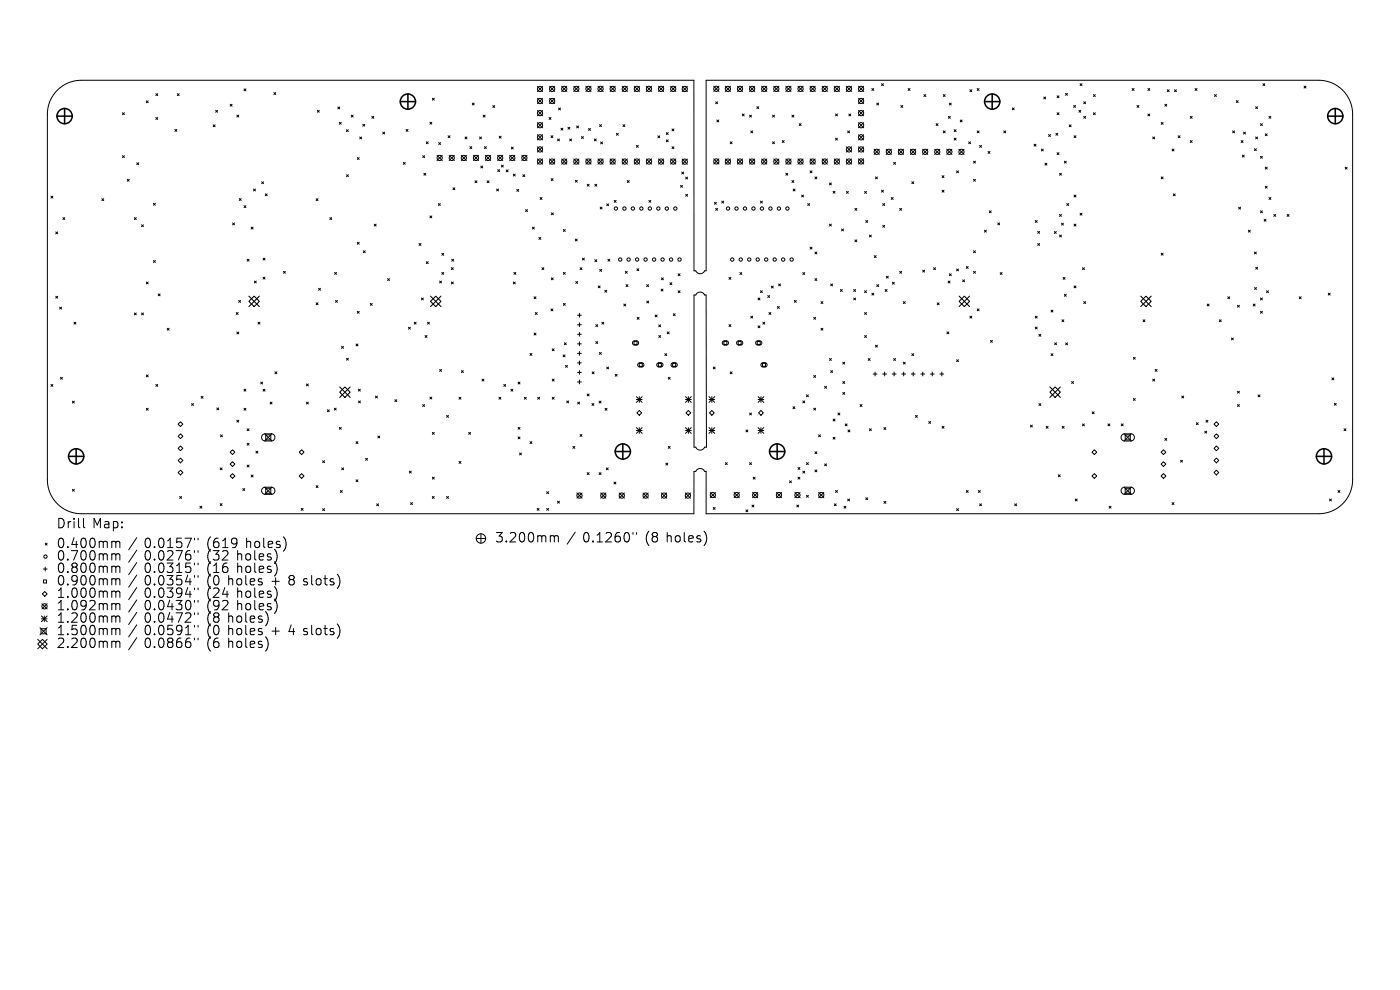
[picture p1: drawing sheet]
<svg xmlns="http://www.w3.org/2000/svg" width="297mm" height="210mm" viewBox="0 0 297 210" stroke-linecap="round" stroke-linejoin="round" font-family="sans-serif">
<defs><g id="words">
<g font-size="2.8">
<text x="12" y="112.5">Drill</text>
<text x="19.6" y="112.5">Map:</text>
<text x="12" y="116.7">0.400mm</text>
<text x="12" y="119.3">0.700mm</text>
<text x="30.6" y="116.7">0.0157&quot;</text>
<text x="30.6" y="119.3">0.0276&quot;</text>
<text x="43.9" y="116.7">(619</text>
<text x="43.9" y="119.3">(32</text>
<text x="50.3" y="119.3">holes)</text>
<text x="52.2" y="116.7">holes)</text>
<text x="105" y="115.5">3.200mm</text>
<text x="123.6" y="115.5">0.1260&quot;</text>
<text x="136.9" y="115.5">(8</text>
<text x="141.5" y="115.5">holes)</text>
<text x="12" y="122">0.800mm</text>
<text x="12" y="124.6">0.900mm</text>
<text x="30.6" y="122">0.0315&quot;</text>
<text x="30.6" y="124.6">0.0354&quot;</text>
<text x="43.9" y="122">(16</text>
<text x="43.9" y="124.6">(0</text>
<text x="48.4" y="124.6">holes</text>
<text x="50.3" y="122">holes)</text>
<text x="57.7" y="124.6">+</text>
<text x="61.5" y="124.6">8 slots)</text>
<text x="12" y="127.2">1.000mm</text>
<text x="12" y="129.9">1.092mm</text>
<text x="30.6" y="127.2">0.0394&quot;</text>
<text x="30.6" y="129.9">0.0430&quot;</text>
<text x="43.9" y="127.2">(24</text>
<text x="43.9" y="129.9">(92</text>
<text x="50.3" y="127.2">holes)</text>
<text x="50.3" y="129.9">holes)</text>
<text x="12" y="132.5">1.200mm</text>
<text x="12" y="135.2">1.500mm</text>
<text x="12" y="137.9">2.200mm</text>
<text x="30.6" y="132.5">0.0472&quot;</text>
<text x="30.6" y="135.2">0.0591&quot;</text>
<text x="30.6" y="137.9">0.0866&quot;</text>
<text x="43.9" y="132.5">(8</text>
<text x="43.9" y="135.2">(0</text>
<text x="43.9" y="137.9">(6</text>
<text x="48.4" y="132.5">holes)</text>
<text x="48.4" y="135.2">holes</text>
<text x="48.4" y="137.9">holes)</text>
<text x="57.7" y="135.2">+</text>
<text x="61.5" y="135.2">4 slots)</text>
</g>
</g></defs>
<g fill="none" stroke="#000" stroke-width=".21">
<path d="M12 19.3a7.2 7.2 0 0 1 5.2-2.3h130v40.4h.4a1.01 1.01 0 0 0 .9 .7 1.01 1.01 0 0 0 1-.7h.3v-40.4h130a7.2 7.2 0 0 1 7.2 7.2v77.6a7.2 7.2 0 0 1-7.2 7.2h-130v-9h-.3a1.01 1.01 0 0 0-1-.6 1.01 1.01 0 0 0-.9 .6h-.4v9h-130a7.2 7.2 0 0 1-7.1-7.2v-77.6a7.2 7.2 0 0 1 1.9-4.9zM33.1 19.9l.4 .4M33.5 19.9l-.4 .4M37.6 19.9l.4 .4M38 19.9l-.4 .4M51.8 18.9l.4 .4M52.2 18.9l-.4 .4M58.1 19.6l.4 .4M58.5 19.6l-.4 .4M114 18.3l1.1 1.1M115.1 18.3l-1.1 1.1M116.6 18.3l1.1 1.1"/>
<path d="M117.7 18.3l-1.1 1.1M119.1 18.3l1.2 1.1M120.3 18.3l-1.2 1.1M121.7 18.3l1.1 1.1M122.8 18.3l-1.1 1.1M124.3 18.3l1.1 1.1M125.4 18.3l-1.1 1.1M126.9 18.3l1.1 1.1M128 18.3l-1.1 1.1M129.4 18.3l1.1 1.1M130.5 18.3l-1.1 1.1M132 18.3l1.1 1.1"/>
<path d="M133.1 18.3l-1.1 1.1M134.6 18.3l1.1 1.1M135.7 18.3l-1.1 1.1M137.1 18.3l1.1 1.1M138.2 18.3l-1.1 1.1M139.7 18.3l1.1 1.1M140.8 18.3l-1.1 1.1M142.3 18.3l1.1 1.1M143.4 18.3l-1.1 1.1M144.7 18.3l1.1 1.1M145.8 18.3l-1.1 1.1M151.4 18.3l1.1 1.1"/>
<path d="M152.5 18.3l-1.1 1.1M153.9 18.3l1.1 1.1M155 18.3l-1.1 1.1M156.4 18.3l1.1 1.1M157.5 18.3l-1.1 1.1M159 18.3l1.1 1.1M160.1 18.3l-1.1 1.1M161.6 18.3l1.1 1.1M162.7 18.3l-1.1 1.1M164.1 18.3l1.1 1.1M165.2 18.3l-1.1 1.1M166.7 18.3l1.1 1.1"/>
<path d="M167.8 18.3l-1.1 1.1M169.3 18.3l1.1 1.1M170.4 18.3l-1.1 1.1M171.8 18.3l1.2 1.1M173 18.3l-1.2 1.1M174.4 18.3l1.1 1.1M175.5 18.3l-1.1 1.1M177 18.3l1.1 1.1M178.1 18.3l-1.1 1.1M179.6 18.3l1.1 1.1M180.7 18.3l-1.1 1.1M182.1 18.3l1.1 1.1"/>
<path d="M183.2 18.3l-1.1 1.1M185 18.8l.4 .4M185.4 18.8l-.4 .4M187 17.8l.4 .4M187.4 17.8l-.4 .4M192.7 18.8l.4 .4M193.1 18.8l-.4 .4M205.8 19l.4 .4M206.2 19l-.4 .4M207.3 18.8l.4 .4M207.7 18.8l-.4 .4M226.1 19.8l.4 .4"/>
<path d="M226.5 19.8l-.4 .4M229.1 17.8l.4 .4M229.5 17.8l-.4 .4M240.2 18.8l.4 .4M240.6 18.8l-.4 .4M243.5 18.8l.4 .4M243.9 18.8l-.4 .4M247.6 19l.4 .4M248 19l-.4 .4M249.2 19l.4 .4M249.6 19l-.4 .4M253.5 18.8l.4 .4"/>
<path d="M253.9 18.8l-.4 .4M267.9 17.8l.4 .4M268.3 17.8l-.4 .4M276.7 18.3l.4 .4M277.1 18.3l-.4 .4M26 23.9l.4 .4M26 33l.4 .4M26.4 23.9l-.4 .4M26.4 33l-.4 .4M27 38l.4 .4M27.4 38l-.4 .4M29 34.5l.4 .4"/>
<path d="M29.4 34.5l-.4 .4M31 21.4l.4 .4M31.4 21.4l-.4 .4M33.1 24.9l.4 .4M33.5 24.9l-.4 .4M37.1 27.5l.4 .4M37.5 27.5l-.4 .4M45.2 26.5l.4 .4M45.6 26.5l-.4 .4M45.7 23.4l.5 .4M46.2 23.4l-.5 .4M48.8 22.1l.4 .4"/>
<path d="M49.2 22.1l-.4 .4M50.2 24.4l.5 .4M50.7 24.4l-.5 .4M55.5 38.6l.4 .4M55.9 38.6l-.4 .4M67.3 23.4l.4 .4M67.7 23.4l-.4 .4M71.7 22.7l.4 .4M72 25.9l.4 .4M72.1 22.7l-.4 .4M72.4 25.9l-.4 .4M73.5 27.5l.4 .4"/>
<path d="M73.5 37.1l.4 .4M73.9 27.5l-.4 .4M73.9 37.1l-.4 .4M74.5 24.4l.4 .4M74.9 24.4l-.4 .4M75.8 33.4l.4 .4M76.2 33.4l-.4 .4M76.3 29.1l.4 .4M76.7 29.1l-.4 .4M77 26.4l.4 .4M77.4 26.4l-.4 .4M78.9 24.7l.4 .4"/>
<path d="M79.3 24.7l-.4 .4M81.2 28l.4 .4M81.6 28l-.4 .4M85.6 34.4l.4 .5M86 34.4l-.4 .5M86.1 27.5l.5 .4M86.6 27.5l-.5 .4M89.7 33l.4 .4M89.9 36.8l.4 .4M90.1 33l-.4 .4M90.3 36.8l-.4 .4M90.4 30.1l.4 .4"/>
<path d="M90.8 30.1l-.4 .4M91.2 25.9l.4 .4M91.6 25.9l-.4 .4M91.7 20.8l.4 .4M92.1 20.8l-.4 .4M92.7 32.9l1.1 1.2M93.1 30.2l.4 .5M93.5 30.2l-.4 .5M93.8 32.9l-1.1 1.2M95.1 28.8l.4 .4M95.3 32.9l1.1 1.2M95.5 28.8l-.4 .4"/>
<path d="M96.1 39.8l.4 .4M96.4 32.9l-1.1 1.2M96.5 39.8l-.4 .4M97.9 32.9l1.1 1.2M98.7 29.1l.4 .4M99 32.9l-1.1 1.2M99.1 29.1l-.4 .4M99.7 31.1l.4 .4M100.1 31.1l-.4 .4M100.2 21.9l.4 .4M100.4 32.9l1.1 1.2M100.6 21.9l-.4 .4"/>
<path d="M100.8 38.4l.4 .4M101.2 38.4l-.4 .4M101.5 32.9l-1.1 1.2M101.7 29.1l.4 .4M102 35.2l.4 .4M102.1 29.1l-.4 .4M102.4 35.2l-.4 .4M102.5 24.4l.4 .4M102.8 31.1l.4 .4M102.9 24.4l-.4 .4M103 32.9l1.1 1.2M103.2 31.1l-.4 .4"/>
<path d="M103.3 38.4l.4 .4M103.7 38.4l-.4 .4M104.1 32.9l-1.1 1.2M104.6 22.4l.4 .4M105 22.4l-.4 .4M105.6 32.9l1.1 1.2M105.6 36l.4 .4M105.9 28.9l.4 .4M106 36l-.4 .4M106.3 28.9l-.4 .4M106.4 35l.4 .4M106.7 32.9l-1.1 1.2"/>
<path d="M106.8 35l-.4 .4M107.4 36.1l.4 .4M107.8 36.1l-.4 .4M108.1 32.9l1.1 1.2M108.5 31.2l.4 .4M108.9 31.2l-.4 .4M108.9 36.9l.4 .4M109.2 32.9l-1.1 1.2M109.3 36.9l-.4 .4M110.7 32.9l1.1 1.2M110.9 37.1l.4 .4M111.3 37.1l-.4 .4"/>
<path d="M111.8 32.9l-1.1 1.2M114 28.6l1.1 1.1M114 20.9l1.1 1.1M114 23.4l1.1 1.1M114 26l1.1 1.1M114 31.1l1.1 1.2M114 33.7l1.1 1.1M115.1 31.1l-1.1 1.2M115.1 20.9l-1.1 1.1M115.1 23.4l-1.1 1.1M115.1 26l-1.1 1.1M115.1 28.6l-1.1 1.1"/>
<path d="M115.1 33.7l-1.1 1.1M116.5 24.9l.4 .4M116.6 20.9l1.1 1.1M116.6 33.7l1.1 1.1M116.9 24.9l-.4 .4M116.9 28.8l.4 .4M116.9 37.9l.4 .4M117.3 28.8l-.4 .4M117.3 37.9l-.4 .4M117.7 20.9l-1.1 1.1M117.7 33.7l-1.1 1.1M118.3 29.5l.4 .4"/>
<path d="M118.5 22.9l.4 .4M118.7 29.5l-.4 .4M118.9 22.9l-.4 .4M119 27.2l.4 .4M119.1 33.7l1.2 1.1M119.4 27.2l-.4 .4M120.3 33.7l-1.2 1.1M120.5 27l.4 .4M120.8 29.5l.5 .4M120.9 27l-.4 .4M121.3 29.5l-.5 .4M121.7 33.7l1.1 1.1"/>
<path d="M122.1 38.2l.4 .4M122.3 26.7l.4 .4M122.5 38.2l-.4 .4M122.7 26.7l-.4 .4M122.8 33.7l-1.1 1.1M123.4 29l.4 .4M123.8 29l-.4 .4M124.3 33.7l1.1 1.1M124.6 39.1l.4 .4M124.9 27.3l.4 .4M125 39.1l-.4 .4M125.3 27.3l-.4 .4"/>
<path d="M125.4 33.7l-1.1 1.1M126.1 29.5l.4 .4M126.2 39.1l.4 .4M126.5 29.5l-.4 .4M126.6 39.1l-.4 .4M126.9 33.7l1.1 1.1M127.2 26.4l.4 .5M127.4 30.1l.4 .4M127.6 26.4l-.4 .5M127.8 30.1l-.4 .4M128 33.7l-1.1 1.1M129.4 33.7l1.1 1.1"/>
<path d="M130.5 33.7l-1.1 1.1M130.8 28.3l.4 .4M131.2 28.3l-.4 .4M132 33.7l1.1 1.1M132.2 26.4l.4 .5M132.6 26.4l-.4 .5M133.1 38.3l.4 .4M133.1 33.7l-1.1 1.1M133.5 38.3l-.4 .4M134.6 33.7l1.1 1.1M135 30.8l.4 .4M135.4 30.8l-.4 .4"/>
<path d="M135.7 33.7l-1.1 1.1M137.1 33.7l1.1 1.1M138.2 33.7l-1.1 1.1M139.6 28.8l.4 .4M139.7 33.7l1.1 1.1M140 28.8l-.4 .4M140.8 33.7l-1.1 1.1M141.4 28.1l.4 .4M141.4 29.7l.4 .4M141.8 28.1l-.4 .4M141.8 29.7l-.4 .4M142.3 33.7l1.1 1.1"/>
<path d="M142.6 27.4l.4 .4M142.6 31.1l.4 .4M143 27.4l-.4 .4M143 31.1l-.4 .4M143.4 33.7l-1.1 1.1M144.4 39.3l.4 .4M144.6 36.5l.4 .4M144.7 33.7l1.1 1.1M144.8 39.3l-.4 .4M145 36.5l-.4 .4M145.5 37.6l.4 .4M145.8 33.7l-1.1 1.1"/>
<path d="M145.9 37.6l-.4 .4M151.4 33.7l1.1 1.1M151.8 21.6l.4 .4M152.1 25.5l.4 .4M152.2 21.6l-.4 .4M152.5 25.5l-.4 .4M152.5 33.7l-1.1 1.1M153.9 33.7l1.1 1.1M154.9 30.1l.4 .4M155 33.7l-1.1 1.1M155.3 30.1l-.4 .4M156.4 33.7l1.1 1.1"/>
<path d="M157.5 24.2l.4 .4M157.5 33.7l-1.1 1.1M157.9 24.2l-.4 .4M159 33.7l1.1 1.1M159 24.4l.4 .4M159.3 27.8l.4 .4M159.4 24.4l-.4 .4M159.7 27.8l-.4 .4M160.1 33.7l-1.1 1.1M160.6 22.6l.4 .4M161 22.6l-.4 .4M161.6 33.7l1.1 1.1"/>
<path d="M162.7 33.7l-1.1 1.1M163.9 24.4l.4 .4M163.9 30.1l.4 .4M164.1 33.7l1.1 1.1M164.3 24.4l-.4 .4M164.3 30.1l-.4 .4M165.2 33.7l-1.1 1.1M166 29.8l.4 .4M166.4 29.8l-.4 .4M166.7 33.7l1.1 1.1M166.7 36.8l.4 .4M167.1 36.8l-.4 .4"/>
<path d="M167.8 33.7l-1.1 1.1M168 24.4l.4 .4M168 38.3l.4 .4M168.4 38.3l-.4 .4M168.4 24.4l-.4 .4M169.3 33.7l1.1 1.1M169.5 26.2l.5 .4M170 26.2l-.5 .4M170.4 33.7l-1.1 1.1M171.8 33.7l1.2 1.1M171.9 36.2l.4 .5M172.3 36.2l-.4 .5"/>
<path d="M172.9 37.5l.4 .4M173 33.7l-1.2 1.1M173.3 37.5l-.4 .4M174.4 33.7l1.1 1.1M175.5 33.7l-1.1 1.1M176 38.8l.4 .4M176.4 38.8l-.4 .4M177 33.7l1.1 1.1M177.3 24.2l.4 .4M177.3 29.3l.4 .4M177.7 24.2l-.4 .4M177.7 29.3l-.4 .4"/>
<path d="M178.1 33.7l-1.1 1.1M179.6 33.7l1.1 1.1M179.6 31.1l1.1 1.2M179.8 27.8l.4 .4M180.1 24.2l.4 .4M180.2 27.8l-.4 .4M180.5 24.2l-.4 .4M180.7 31.1l-1.1 1.2M180.7 33.7l-1.1 1.1M182.1 33.7l1.1 1.1M182.1 31.1l1.1 1.2M182.1 23.4l1.1 1.1"/>
<path d="M182.1 20.9l1.1 1.1M182.1 26l1.1 1.1M182.1 28.6l1.1 1.1M183.2 23.4l-1.1 1.1M183.2 20.9l-1.1 1.1M183.2 26l-1.1 1.1M183.2 28.6l-1.1 1.1M183.2 31.1l-1.1 1.2M183.2 33.7l-1.1 1.1M185.4 31.7l1.1 1.1M185.7 37.5l.4 .4M186 21.9l.4 .4"/>
<path d="M186.1 37.5l-.4 .4M186.4 21.9l-.4 .4M186.5 31.7l-1.1 1.1M188 31.7l1.1 1.1M189.1 31.7l-1.1 1.1M189.6 34.4l.4 .5M190 34.4l-.4 .5M190.6 31.7l1.1 1.1M191.1 22.4l.4 .4M191.5 22.4l-.4 .4M191.7 31.7l-1.1 1.1M193.1 31.7l1.1 1.1"/>
<path d="M193.4 38.6l.4 .4M193.8 38.6l-.4 .4M194.2 31.7l-1.1 1.1M195.7 31.7l1.1 1.1M196 20.1l.4 .4M196.4 20.1l-.4 .4M196.8 31.7l-1.1 1.1M198.3 31.7l1.1 1.1M198.6 26.2l.4 .4M199 26.2l-.4 .4M199.4 31.7l-1.1 1.1M199.9 37.3l.4 .4"/>
<path d="M200.1 20.1l.4 .4M200.1 27.8l.4 .4M200.3 37.3l-.4 .4M200.5 27.8l-.4 .4M200.5 20.1l-.4 .4M200.9 31.7l1.1 1.1M201.2 24.7l.4 .4M201.4 21.9l.4 .4M201.6 24.7l-.4 .4M201.8 21.9l-.4 .4M202 31.7l-1.1 1.1M202.4 27.5l.4 .4"/>
<path d="M202.4 29.3l.4 .4M202.8 27.5l-.4 .4M202.8 29.3l-.4 .4M202.9 36.2l.4 .5M203.3 36.2l-.4 .5M203.4 31.7l1.1 1.1M203.7 25.5l.4 .4M204.1 25.5l-.4 .4M204.5 31.7l-1.1 1.1M205.5 30.1l.4 .4M205.9 30.1l-.4 .4M206.5 34.2l.4 .4"/>
<path d="M206.5 38l.4 .4M206.9 34.2l-.4 .4M206.9 38l-.4 .4M207.3 27.8l.4 .4M207.7 27.8l-.4 .4M207.8 30.9l.4 .4M208.2 30.9l-.4 .4M209.6 32.1l.4 .4M210 32.1l-.4 .4M213 27.8l.4 .4M213.4 27.8l-.4 .4M214.8 22.9l.4 .4"/>
<path d="M215.2 22.9l-.4 .4M219.4 30.6l.4 .4M219.8 30.6l-.4 .4M220.9 31.6l.4 .4M221.3 31.6l-.4 .4M221.4 20.6l.4 .4M221.7 34.6l.4 .4M221.8 20.6l-.4 .4M222.1 34.6l-.4 .4M222.5 28.5l.4 .4M222.9 28.5l-.4 .4M224 28.3l.4 .4"/>
<path d="M224.3 20.3l.4 .4M224.3 23.9l.4 .4M224.3 32.4l.4 .4M224.4 28.3l-.4 .4M224.7 20.3l-.4 .4M224.7 23.9l-.4 .4M224.7 32.4l-.4 .4M224.8 36.8l.4 .4M225.2 36.8l-.4 .4M225.8 34.2l.4 .4M226.2 34.2l-.4 .4M226.8 26.5l.4 .4"/>
<path d="M227.2 26.5l-.4 .4M227.8 22.4l.4 .4M227.9 28.8l.4 .4M228.2 22.4l-.4 .4M228.3 28.8l-.4 .4M228.9 23.4l.4 .4M229.3 23.4l-.4 .4M229.9 21.6l.4 .4M229.9 24.7l.4 .4M230.3 24.7l-.4 .4M230.3 21.6l-.4 .4M232 20.1l.4 .4"/>
<path d="M232 23.9l.4 .4M232.4 20.1l-.4 .4M232.4 23.9l-.4 .4M241.2 22.4l.4 .4M241.6 22.4l-.4 .4M243.5 24.2l.4 .4M243.9 24.2l-.4 .4M244.5 29.1l.5 .4M245 29.1l-.5 .4M246.3 26l.4 .4M246.3 37.5l.4 .4M246.7 26l-.4 .4"/>
<path d="M246.7 37.5l-.4 .4M247.1 22.1l.4 .4M247.5 22.1l-.4 .4M248.7 31.6l.4 .4M249.1 31.6l-.4 .4M249.9 28.8l.4 .4M250.3 28.8l-.4 .4M252.5 24.7l.4 .4M252.5 29.8l.4 .4M252.9 29.8l-.4 .4M252.9 24.7l-.4 .4M257.6 20.1l.4 .4"/>
<path d="M258 20.1l-.4 .4M261.5 27.8l.4 .4M261.9 27.8l-.4 .4M262.3 21.3l.4 .5M262.7 21.3l-.4 .5M263.3 29.8l.4 .4M263.6 32.9l.4 .4M263.7 29.8l-.4 .4M263.8 28l.4 .4M264 32.9l-.4 .4M264.2 28l-.4 .4M266.1 31.6l.4 .4"/>
<path d="M266.4 22.6l.4 .4M266.4 29.1l.4 .4M266.5 31.6l-.4 .4M266.8 22.6l-.4 .4M266.8 29.1l-.4 .4M267.4 26.2l.4 .4M267.4 33.2l.4 .4M267.8 26.2l-.4 .4M267.8 33.2l-.4 .4M268.4 28.4l.4 .4M268.4 35.5l.4 .4M268.4 39.5l.4 .4"/>
<path d="M268.8 28.4l-.4 .4M268.8 35.5l-.4 .4M268.8 39.5l-.4 .4M269.2 24.7l.4 .4M269.6 24.7l-.4 .4M285.4 35.5l.4 .4M285.8 35.5l-.4 .4M10.8 41.6l.4 .4M11.2 41.6l-.4 .4M11.8 49.2l.4 .4M12.2 49.2l-.4 .4M13.3 46.2l.4 .4"/>
<path d="M13.7 46.2l-.4 .4M21.6 42.2l.4 .4M22 42.2l-.4 .4M28.5 46.2l.4 .4M28.9 46.2l-.4 .4M30 47.7l.4 .4M30.4 47.7l-.4 .4M31 59.8l.4 .4M31.4 59.8l-.4 .4M32.6 43.1l.4 .4M32.6 55.3l.4 .4M33 43.1l-.4 .4"/>
<path d="M33 55.3l-.4 .4M49.3 47.3l.4 .4M49.7 47.3l-.4 .4M50.8 42.1l.4 .4M51.2 42.1l-.4 .4M51.8 43.6l.4 .4M52.2 43.6l-.4 .4M52.4 55l.4 .4M52.8 55l-.4 .4M53.3 48.2l.4 .4M53.7 48.2l-.4 .4M53.8 40.1l.4 .4"/>
<path d="M54 59.6l.4 .4M54.2 40.1l-.4 .4M54.4 59.6l-.4 .4M55.8 54.8l.4 .4M55.8 58.8l.4 .4M56.2 58.8l-.4 .4M56.2 54.8l-.4 .4M56.3 41.1l.4 .4M56.7 41.1l-.4 .4M60.1 57.6l.4 .4M60.5 57.6l-.4 .4M67.1 42.2l.4 .4"/>
<path d="M67.5 42.2l-.4 .4M70 46.2l.4 .4M70.4 46.2l-.4 .4M71 57.8l.4 .4M71.4 57.8l-.4 .4M75.8 51.4l.4 .4M76.2 51.4l-.4 .4M77.1 53.2l.4 .4M77.5 53.2l-.4 .4M79.4 47.5l.4 .5M79.8 47.5l-.4 .5M82.2 59.1l.4 .4"/>
<path d="M82.6 59.1l-.4 .4M88.9 51.7l.4 .4M89.3 51.7l-.4 .4M90.4 55.5l.4 .4M90.8 55.5l-.4 .4M91.2 45.8l.4 .4M91.6 45.8l-.4 .4M93 43.2l.4 .4M93.3 59.6l.4 .4M93.4 43.2l-.4 .4M93.7 59.6l-.4 .4M93.7 53.7l.4 .5"/>
<path d="M93.7 57.8l.4 .4M94.1 53.7l-.4 .5M94.1 57.8l-.4 .4M95.8 59.8l.4 .4M95.8 56.8l.4 .4M95.8 55l.4 .4M96.2 56.8l-.4 .4M96.2 59.8l-.4 .4M96.2 55l-.4 .4M105.4 40.1l.4 .4M105.8 40.1l-.4 .4M108.9 59.8l.4 .4"/>
<path d="M109 57.8l.4 .4M109.3 59.8l-.4 .4M109.4 57.8l-.4 .4M109.6 40.2l.4 .4M110 40.2l-.4 .4M111.5 44.5l.4 .4M111.9 44.5l-.4 .4M112.9 48.2l.4 .4M113.3 48.2l-.4 .4M114.3 50.4l.4 .4M114.6 41.9l.4 .4M114.7 50.4l-.4 .4"/>
<path d="M115 56.8l.4 .4M115 41.9l-.4 .4M115.4 56.8l-.4 .4M117 58.9l.4 .5M117 45.2l.4 .4M117.4 58.9l-.4 .5M117.4 45.2l-.4 .4M119.5 48.7l.4 .4M119.5 57.8l.4 .4M119.9 48.7l-.4 .4M119.9 57.8l-.4 .4M122 50.7l.4 .4"/>
<path d="M122.1 59.7l.4 .4M122.4 50.7l-.4 .4M122.5 59.7l-.4 .4M123.1 56.8l.4 .4M123.5 56.8l-.4 .4M123.6 54.8l.4 .4M124 54.8l-.4 .4M126.2 55.1l.4 .4M126.6 55.1l-.4 .4M127.2 57.1l.4 .5M127.3 43.9l.4 .4M127.6 57.1l-.4 .5"/>
<path d="M127.7 43.9l-.4 .4M128.7 43.2l.4 .4M129 55l.4 .4M129.1 43.2l-.4 .4M129.4 55l-.4 .4M130.3 42.5l.4 .4M130.7 42.5l-.4 .4M132.7 57.6l.4 .4M133.1 57.6l-.4 .4M135.1 57l.4 .4M135.5 57l-.4 .4M137.7 42.5l.4 .4"/>
<path d="M138.1 42.5l-.4 .4M140.3 58.9l.4 .5M140.7 58.9l-.4 .5M142.1 60l.4 .4M142.5 60l-.4 .4M143.9 58.1l.4 .4M144.3 58.1l-.4 .4M145.5 41.2l.4 .4M145.9 41.2l-.4 .4M151.6 42.9l.4 .4M151.8 44.2l.4 .4M152 42.9l-.4 .4"/>
<path d="M152.2 44.2l-.4 .4M153.1 42.7l.4 .4M153.5 42.7l-.4 .4M154.7 58.8l.4 .5M155.1 58.8l-.4 .5M157 57.8l.4 .4M157.4 57.8l-.4 .4M161.3 42.7l.4 .4M161.7 42.7l-.4 .4M168.3 40.1l.4 .4M168.7 40.1l-.4 .4M170.1 41.4l.4 .4"/>
<path d="M170.3 57.8l.4 .4M170.5 41.4l-.4 .4M170.7 57.8l-.4 .4M171.3 43.2l.4 .4M171.7 43.2l-.4 .4M171.9 52.4l.4 .4M172.3 52.4l-.4 .4M172.9 53.5l.4 .4M172.9 59.1l.4 .4M173.3 53.5l-.4 .4M173.3 59.1l-.4 .4M176 47.5l.4 .5"/>
<path d="M176.4 47.5l-.4 .5M176.7 40.6l.4 .4M177.1 40.6l-.4 .4M178.5 48.6l.4 .4M178.9 48.6l-.4 .4M179.6 40.6l.4 .4M180 40.6l-.4 .4M181.4 44.2l.4 .4M181.4 50.9l.4 .4M181.8 44.2l-.4 .4M181.8 50.9l-.4 .4M183.4 40.6l.4 .4"/>
<path d="M183.7 46.8l.4 .4M183.8 40.6l-.4 .4M184.1 46.8l-.4 .4M184.4 49.9l.4 .4M184.8 49.9l-.4 .4M185.5 54.2l.4 .4M185.9 54.2l-.4 .4M187 40.4l.4 .4M187.3 43.2l.4 .4M187.3 47.8l.4 .4M187.4 40.4l-.4 .4M187.7 43.2l-.4 .4"/>
<path d="M187.7 47.8l-.4 .4M188 58.6l.4 .4M188.4 58.6l-.4 .4M189.1 41.9l.4 .4M189.3 59.9l.4 .4M189.5 41.9l-.4 .4M189.7 59.9l-.4 .4M190.9 44.2l.4 .4M190.9 57.6l.4 .4M191.3 44.2l-.4 .4M191.3 57.6l-.4 .4M195.7 57.3l.4 .4"/>
<path d="M196.1 57.3l-.4 .4M198.1 56.8l.4 .4M198.5 56.8l-.4 .4M199.9 40.4l.4 .4M200.3 40.4l-.4 .4M201.1 59.6l.4 .4M201.4 58.1l.4 .4M201.5 59.6l-.4 .4M201.8 58.1l-.4 .4M202.9 57.1l.4 .4M203.3 57.1l-.4 .4M204.2 59.4l.4 .4"/>
<path d="M204.6 59.4l-.4 .4M205 56.5l.4 .4M205.4 56.5l-.4 .4M206.5 53.2l.4 .4M206.5 57.6l.4 .4M206.9 53.2l-.4 .4M206.9 57.6l-.4 .4M208.8 48.8l.4 .4M209.2 48.8l-.4 .4M209.9 44.7l.4 .4M210.3 44.7l-.4 .4M211.7 47.3l.4 .4"/>
<path d="M212.1 47.3l-.4 .4M212.2 57.8l.4 .4M212.6 57.8l-.4 .4M219.6 46.8l.4 .4M220 46.8l-.4 .4M220.1 49.1l.5 .4M220.1 51.7l.5 .4M220.6 49.1l-.5 .4M220.6 51.7l-.5 .4M223.7 49.1l.4 .4M224.1 49.1l-.4 .4M224.8 45.5l.4 .4"/>
<path d="M224.8 49.9l.4 .4M225.2 45.5l-.4 .4M225.2 49.9l-.4 .4M225.2 47.3l.4 .4M225.5 58.8l.4 .5M225.6 47.3l-.4 .4M225.9 58.8l-.4 .5M226.3 43.2l.4 .4M226.7 43.2l-.4 .4M227.9 41.4l.4 .4M227.9 47.5l.4 .5M228.3 41.4l-.4 .4"/>
<path d="M228.3 47.5l-.4 .5M229.1 45.2l.4 .4M229.5 45.2l-.4 .4M229.6 56.8l.5 .4M230.1 56.8l-.5 .4M246.3 53.7l.4 .4M246.7 53.7l-.4 .4M248.9 41.1l.4 .4M249.3 41.1l-.4 .4M262.8 44l.4 .4M263.2 44l-.4 .4M264.8 48.8l.4 .4"/>
<path d="M265.2 48.8l-.4 .4M266.1 53.5l.4 .4M266.4 56.7l.4 .4M266.5 53.5l-.4 .4M266.8 56.7l-.4 .4M267.4 44.7l.4 .4M267.8 44.7l-.4 .4M268.2 46.5l.4 .4M268.6 46.5l-.4 .4M269.2 41.9l.4 .4M269.6 41.9l-.4 .4M270.2 45.5l.4 .4"/>
<path d="M270.6 45.5l-.4 .4M273.1 45.5l.4 .4M273.5 45.5l-.4 .4M11.8 62.8l.4 .5M12.2 62.8l-.4 .5M12.7 65.2l.4 .4M13.1 65.2l-.4 .4M15.7 68.4l.4 .4M16.1 68.4l-.4 .4M28.5 66.4l.4 .4M28.9 66.4l-.4 .4M30 66.4l.4 .4"/>
<path d="M30.4 66.4l-.4 .4M31 79.5l.4 .4M31.4 79.5l-.4 .4M33.6 62.3l.4 .4M34 62.3l-.4 .4M35.5 69.6l.4 .4M35.9 69.6l-.4 .4M50.1 66.3l.4 .4M50.2 70.4l.5 .4M50.5 66.3l-.4 .4M50.6 63.7l.4 .4M50.7 70.4l-.5 .4"/>
<path d="M51 63.7l-.4 .4M54.7 68.4l.4 .4M55.1 68.4l-.4 .4M58.3 78.9l.4 .4M58.7 78.9l-.4 .4M67.1 64.2l.4 .4M67.5 64.2l-.4 .4M67.6 61.2l.4 .4M68 61.2l-.4 .4M71.2 63.7l.4 .4M71.6 63.7l-.4 .4M72.5 73.5l.4 .4"/>
<path d="M72.9 73.5l-.4 .4M73.5 76l.4 .4M73.9 76l-.4 .4M75.5 73l.4 .4M75.8 66l.4 .4M75.9 73l-.4 .4M76.2 66l-.4 .4M78.6 64.4l.4 .4M79 64.4l-.4 .4M86.7 69.4l.4 .4M87.1 69.4l-.4 .4M87.9 68.4l.4 .4"/>
<path d="M88.3 68.4l-.4 .4M89.4 63.2l.4 .4M89.8 63.2l-.4 .4M90.2 71.2l.4 .4M90.6 71.2l-.4 .4M90.7 68.4l.4 .4M91.1 68.4l-.4 .4M93.3 78.4l.4 .4M93.7 78.4l-.4 .4M97.9 78.6l.4 .4M98.3 78.6l-.4 .4M112.4 75l.4 .4"/>
<path d="M112.8 75l-.4 .4M113.3 63l.4 .4M113.3 70.7l.4 .4M113.6 66.3l.4 .4M113.7 63l-.4 .4M113.7 70.7l-.4 .4M114 66.3l-.4 .4M116.9 65.5l.4 .4M117.2 74l.4 .4M117.3 65.5l-.4 .4M117.6 74l-.4 .4M119.5 75.3l.4 .4"/>
<path d="M119.5 64.4l.4 .4M119.7 72.7l.4 .4M119.9 75.3l-.4 .4M119.9 64.4l-.4 .4M120 77.5l.4 .4M120.1 72.7l-.4 .4M120.4 77.5l-.4 .4M122.5 66.9h.8M122.5 68.9h.8M122.5 70.9h.8M122.5 72.9h.8M122.5 75h.8"/>
<path d="M122.5 77h.8M122.5 79h.8M122.9 66.5v.8M122.9 68.5v.8M122.9 70.5v.8M122.9 72.5v.8M122.9 74.6v.8M122.9 76.6v.8M122.9 78.6v.8M125.6 78.9l.4 .4M126 78.9l-.4 .4M126.4 68.9l.4 .4"/>
<path d="M126.4 72.5l.4 .4M126.8 68.9l-.4 .4M126.8 72.5l-.4 .4M126.9 60.6l.4 .5M127.2 74.8l.4 .4M127.3 60.6l-.4 .5M127.6 74.8l-.4 .4M127.7 68.4l.4 .4M128.1 68.4l-.4 .4M128.3 61.6l.4 .4M128.7 77.9l.4 .4M128.7 61.6l-.4 .4"/>
<path d="M129.1 77.9l-.4 .4M130.5 79.4l.4 .4M130.9 79.4l-.4 .4M132.3 64.5l.4 .4M132.7 64.5l-.4 .4M132.8 60.4l.4 .4M133.2 60.4l-.4 .4M134.3 72.4l.9-.1 .3 .3-.1 .3-.3 .3h-.7l-.2-.4zM134.5 72.4h.6v.7h-.6zM135.2 67.3l.4 .4M135.4 77.1l.9-.1 .3 .2v.4l-.4 .2h-.7l-.2-.3zM135.6 67.3l-.4 .4"/>
<path d="M135.6 77.1h.7v.6h-.7zM137.2 60.4l.4 .4M137.2 63.9l.4 .4M137.6 60.4l-.4 .4M137.6 63.9l-.4 .4M139 66.8l.4 .4M139.4 66.8l-.4 .4M139.5 77.1l.9-.1 .2 .2v.4l-.3 .2h-.7l-.3-.3zM139.7 77.1h.6v.6h-.6zM139.7 68.9l.4 .4M139.8 71.2l.4 .4M140.1 68.9l-.4 .4"/>
<path d="M140.2 71.2l-.4 .4M140.2 61.3l.5 .4M140.7 61.3l-.5 .4M141 75l.4 .4M141.4 75l-.4 .4M141.6 70.4l.4 .4M142 70.4l-.4 .4M142.5 77.1l.9-.1 .2 .2v.4l-.3 .2h-.7l-.2-.3zM142.7 77.1h.6v.6h-.6zM142.8 66.6l.4 .4M143.2 66.6l-.4 .4M143.9 61.7l.4 .4"/>
<path d="M144.3 61.7l-.4 .4M147.2 62.6h.4a1.01 1.01 0 0 1 .9-.6 1.01 1.01 0 0 1 1 .6h.3l.1 32.3h-.4a1.01 1.01 0 0 1-1 .6 1.01 1.01 0 0 1-.9-.6h-.4zM151.3 77.9l.4 .4M151.7 77.9l-.4 .4M153.4 72.4l.9-.1 .2 .3v.3l-.3 .3h-.7l-.3-.4zM153.6 72.4h.6v.7h-.6zM154.7 68.9l.4 .4M154.9 78.9l.4 .4M155.1 68.9l-.4 .4M155.3 78.9l-.4 .4M156.4 72.4l.9-.1 .2 .3v.3l-.3 .3h-.7l-.2-.4zM156.6 72.4h.6v.7h-.6z"/>
<path d="M159.3 67.1l.4 .4M159.7 67.1l-.4 .4M160.4 72.4l1-.1 .2 .3v.3l-.4 .3h-.6l-.3-.4zM160.6 72.4h.7v.7h-.7zM160.8 69.1l.4 .4M160.8 63.2l.4 .4M161.2 63.2l-.4 .4M161.2 69.1l-.4 .4M161.3 61.7l.4 .4M161.6 77.1l.9-.1 .2 .2v.4l-.3 .2h-.7l-.3-.3zM161.7 61.7l-.4 .4M161.8 77.1h.6v.6h-.6z"/>
<path d="M161.8 68.4l.4 .4M162.2 68.4l-.4 .4M162.9 62.7l.4 .4M163.1 66.3l.4 .4M163.3 62.7l-.4 .4M163.5 66.3l-.4 .4M163.6 60.7l.4 .4M164 60.7l-.4 .4M164.9 65l.4 .4M165.2 60.2l.4 .4M165.3 65l-.4 .4M165.6 60.2l-.4 .4"/>
<path d="M168.5 63.7l.4 .4M168.9 63.7l-.4 .4M172.6 67.3l.4 .4M172.6 79.7l.4 .4M173 67.3l-.4 .4M173 79.7l-.4 .4M174.2 64l.4 .4M174.2 69.6l.4 .4M174.6 64l-.4 .4M174.6 69.6l-.4 .4M176 76.1l.4 .4M176.2 60.2l.4 .4"/>
<path d="M176.2 78.6l.4 .4M176.4 76.1l-.4 .4M176.6 60.2l-.4 .4M176.6 78.6l-.4 .4M178.3 61.4l.4 .4M178.7 61.4l-.4 .4M178.8 76.8l.4 .4M179.2 76.8l-.4 .4M181.1 61.4l.4 .4M181.1 63.2l.4 .4M181.5 61.4l-.4 .4M181.5 63.2l-.4 .4"/>
<path d="M183.4 61.7l.4 .4M183.4 66.3l.4 .4M183.4 71.2l.4 .4M183.8 61.7l-.4 .4M183.8 66.3l-.4 .4M183.8 71.2l-.4 .4M184.2 76.1l.4 .4M184.6 76.1l-.4 .4M185 62.2l.4 .4M185.2 79.3h.8M185.4 62.2l-.4 .4M185.6 78.9v.8"/>
<path d="M185.7 73.2l.4 .4M186 60.4l.4 .4M186.1 73.2l-.4 .4M186.4 60.4l-.4 .4M187.3 79.3h.8M187.7 78.9v.8M187.8 61.4l.4 .4M188.2 61.4l-.4 .4M189.3 79.3h.8M189.6 76.1l.4 .4M189.7 78.9v.8M190 76.1l-.4 .4"/>
<path d="M191.3 79.3h.8M191.6 64l.4 .4M191.6 76.8l.4 .4M191.7 78.9v.8M192 76.8l-.4 .4M192 64l-.4 .4M193.3 79.3h.8M193.4 75l.4 .4M193.7 78.9v.8M193.8 75l-.4 .4M195.4 79.3h.8M195.8 78.9v.8"/>
<path d="M197.4 79.3h.8M197.8 78.9v.8M198.8 64.2l.4 .4M199.2 64.2l-.4 .4M199.4 79.3h.8M199.8 78.9v.8M200.9 70.4l.4 .4M201.3 70.4l-.4 .4M202.9 76.3l.4 .4M203.3 76.3l-.4 .4M205.8 67.1l.4 .4M206.2 67.1l-.4 .4"/>
<path d="M207.3 65.5l.4 .4M207.7 65.5l-.4 .4M210.1 72.2l.4 .4M210.5 72.2l-.4 .4M219.6 67.1l.4 .4M219.6 69.4l.4 .4M220 67.1l-.4 .4M220 69.4l-.4 .4M220.4 70.9l.4 .4M220.8 70.9l-.4 .4M223 65.8l.4 .4M223 75l.4 .4"/>
<path d="M223.4 65.8l-.4 .4M223.4 75l-.4 .4M223.7 72.7l.4 .4M224.1 72.7l-.4 .4M225.3 67.8l.4 .4M225.7 67.8l-.4 .4M225.8 62.4l.4 .4M226.1 72.7l.4 .4M226.2 62.4l-.4 .4M226.5 72.7l-.4 .4M227.9 60.6l.4 .5M228.3 60.6l-.4 .5"/>
<path d="M229.9 64l.4 .4M230.3 64l-.4 .4M240.4 75.8l.4 .4M240.8 75.8l-.4 .4M242.5 67.8l.4 .4M242.9 67.8l-.4 .4M245.1 78.4l.4 .4M245.5 78.4l-.4 .4M256.1 64.5l.4 .4M256.5 64.5l-.4 .4M258.7 67.8l.4 .4M259.1 67.8l-.4 .4"/>
<path d="M260.5 63l.4 .4M260.9 63l-.4 .4M261.2 71.7l.4 .4M261.6 71.7l-.4 .4M262.5 64.8l.4 .4M262.9 64.8l-.4 .4M265.9 64.5l.4 .4M266.1 61l.5 .4M266.3 64.5l-.4 .4M266.6 61l-.5 .4M267.4 63.2l.4 .4M267.4 66l.4 .4"/>
<path d="M267.8 63.2l-.4 .4M267.8 66l-.4 .4M268.7 61.7l.4 .4M269.1 61.7l-.4 .4M275.6 63l.4 .4M276 63l-.4 .4M281.8 62.2l.4 .4M282.2 62.2l-.4 .4M10.8 81.6l.4 .4M11.2 81.6l-.4 .4M12.8 80l.4 .4M13.2 80l-.4 .4"/>
<path d="M15.4 85.1l.4 .4M15.8 85.1l-.4 .4M31 86.6l.4 .4M31.4 86.6l-.4 .4M33.1 81.6l.4 .4M33.5 81.6l-.4 .4M37.8 90l.5-.5 .5 .5-.5 .5zM37.8 92.5l.5-.5 .5 .5-.5 .5zM37.8 95.1l.5-.5 .5 .5-.5 .5zM37.8 97.7l.5-.5 .5 .5-.5 .5zM38.3 99.7l.5 .5-.5 .6-.5-.6zM40.6 85.6l.4 .4"/>
<path d="M41 85.6l-.4 .4M42.7 84.1l.4 .4M43.1 84.1l-.4 .4M46 86.5l.4 .4M46.4 86.5l-.4 .4M46.7 99.3l.4 .4M46.8 92.2l.4 .4M47.1 99.3l-.4 .4M47.2 92.2l-.4 .4M49.3 95.4l.5 .5-.5 .5-.5-.5zM49.3 97.9l.5 .5-.5 .6-.5-.6zM50.2 89.1l.5 .4"/>
<path d="M50.7 89.1l-.5 .4M51.8 82.6l.4 .4M51.8 86.6l.4 .4M52.2 82.6l-.4 .4M52.2 86.6l-.4 .4M52.4 91l.4 .4M52.4 94l.4 .4M52.4 98.7l.4 .4M52.8 91l-.4 .4M52.8 94l-.4 .4M52.8 98.7l-.4 .4M54.3 95.7l.4 .4"/>
<path d="M54.7 95.7l-.4 .4M55.3 81l.4 .5M55.7 81l-.4 .5M55.7 92.2l.5-.2h1.4a.76 .76 0 0 1 .7 .8 .76 .76 0 0 1-.7 .7h-1.3a.76 .76 0 0 1-.7-.4 .76 .76 0 0 1 .1-.9zM55.8 82.6l.4 .4M56.2 92l1.5 1.5M56.2 82.6l-.4 .4M56.4 92.2h1v1.1h-1zM57.3 85.3l.4 .4M57.7 92l-1.5 1.5M57.7 85.3l-.4 .4M63.5 95.9l.5-.5 .5 .5-.5 .5z"/>
<path d="M65 81.5l.4 .4M65 85.3l.4 .4M65.4 81.5l-.4 .4M65.4 85.3l-.4 .4M68.5 97.7l.4 .4M68.9 97.7l-.4 .4M69.5 86.9l.4 .4M69.9 86.9l-.4 .4M70.9 86.6l.4 .4M71.3 86.6l-.4 .4M72 90.7l.4 .4M72.4 90.7l-.4 .4"/>
<path d="M72.5 99.3l.4 .4M72.9 99.3l-.4 .4M75.5 93.7l.4 .4M75.9 93.7l-.4 .4M76 82.6l.4 .4M76.1 85l.4 .5M76.4 82.6l-.4 .4M76.5 85l-.4 .5M77.6 97.2l.4 .4M78 97.2l-.4 .4M79.7 84l.4 .4M80.1 84l-.4 .4"/>
<path d="M80.2 92.5l.4 .4M80.6 92.5l-.4 .4M83.8 84.8l.4 .4M84.2 84.8l-.4 .4M86.8 99.9l.4 .4M87.2 99.9l-.4 .4M89.7 85.8l.4 .4M90.1 85.8l-.4 .4M91.2 84.2l.4 .4M91.6 84.2l-.4 .4M91.7 91.7l.4 .4M92.1 91.7l-.4 .4"/>
<path d="M94.7 88.1l.4 .4M95.1 88.1l-.4 .4M97.4 84.3l.4 .4M97.4 97.9l.4 .4M97.8 84.3l-.4 .4M97.8 97.9l-.4 .4M99.4 91.7l.4 .4M99.8 91.7l-.4 .4M102.3 80.4l.4 .4M102.7 80.4l-.4 .4M105.9 84.3l.4 .4M106.3 84.3l-.4 .4"/>
<path d="M106.9 81.6l.4 .4M107.3 81.6l-.4 .4M108.4 82.6l.4 .4M108.8 82.6l-.4 .4M109.9 81l.4 .5M109.9 90.7l.4 .4M109.9 92.7l.4 .4M110.2 96.1l.4 .4M110.3 81l-.4 .5M110.3 90.7l-.4 .4M110.3 92.7l-.4 .4M110.6 96.1l-.4 .4"/>
<path d="M111.2 84.3l.4 .4M111.6 84.3l-.4 .4M112.4 93.7l.4 .4M112.8 93.7l-.4 .4M114.1 84.3l.4 .4M114.5 84.3l-.4 .4M117.2 80.4l.4 .4M117.2 84.3l.4 .4M117.6 80.4l-.4 .4M117.6 84.3l-.4 .4M120.2 85l.4 .5M120.6 85l-.4 .5"/>
<path d="M121.5 94.7l.4 .4M121.9 94.7l-.4 .4M122.5 81h.8M122.5 85.3l.4 .4M122.9 80.6v.8M122.9 85.3l-.4 .4M123.1 92.2l.4 .4M123.5 92.2l-.4 .4M124.6 83.6l.4 .4M125 83.6l-.4 .4M125.6 85.6l.4 .4M126 85.6l-.4 .4"/>
<path d="M127.1 85.1l.4 .4M127.5 85.1l-.4 .4M128.4 86.6l.4 .4M128.6 99.3l.4 .4M128.8 86.6l-.4 .4M129 99.3l-.4 .4M135 84.1l1.2 1.3M135 84.7h1.2M135 90.7l1.2 1.2M135 91.3h1.2M135.6 87.1l.5 .5-.5 .5-.5-.5zM135.6 84.1v1.3"/>
<path d="M135.6 90.7v1.2M136.2 84.1l-1.2 1.3M136.2 90.7l-1.2 1.2M141.3 98.2l.4 .4M141.7 98.2l-.4 .4M141.8 94.7l.4 .4M141.8 80l.4 .4M142.2 80l-.4 .4M142.2 94.7l-.4 .4M145.4 84.7h1.2M145.4 91.3h1.2M145.4 84.1l1.2 1.3"/>
<path d="M145.4 90.7l1.2 1.2M146 87.1l.5 .5-.5 .5-.5-.5zM146 84.1v1.3M146 90.7v1.2M146.6 84.1l-1.2 1.3M146.6 90.7l-1.2 1.2M150.4 84.7h1.2M150.4 91.3h1.2M150.4 84.1l1.2 1.3M150.4 90.7l1.2 1.2M150.5 87.6l.5-.5 .5 .5-.5 .5zM151 84.1v1.3"/>
<path d="M151 90.7v1.2M151.6 84.1l-1.2 1.3M151.6 90.7l-1.2 1.2M153.9 98.1l.4 .5M154.3 98.1l-.4 .5M158.2 91.2l.5 .4M158.7 91.2l-.5 .4M159 87.6l.4 .4M159 98.1l.4 .5M159.4 87.6l-.4 .4M159.4 98.1l-.4 .5M160.8 90.7l1.2 1.2"/>
<path d="M160.8 84.7h1.2M160.8 91.3h1.2M160.8 84.1l1.2 1.3M161.4 87.1l.5 .5-.5 .5-.5-.5zM161.4 84.1v1.3M161.4 90.7v1.2M162 90.7l-1.2 1.2M162 84.1l-1.2 1.3M168.2 86.3l.4 .4M168.6 86.3l-.4 .4M169.3 99.2l.4 .4M169.7 99.2l-.4 .4"/>
<path d="M170.3 85l.4 .5M170.3 99.9l.4 .4M170.7 85l-.4 .5M170.7 99.9l-.4 .4M171.1 98.1l.4 .5M171.1 83.8l.4 .4M171.5 83.8l-.4 .4M171.5 98.1l-.4 .5M172.6 86.6l.4 .4M172.9 95.8l.4 .4M172.9 99.7l.4 .4M173 86.6l-.4 .4"/>
<path d="M173.3 95.8l-.4 .4M173.3 99.7l-.4 .4M173.7 92.2l.4 .4M174.1 92.2l-.4 .4M174.9 82l.4 .4M174.9 98.4l.4 .4M175.3 82l-.4 .4M175.3 98.4l-.4 .4M176.7 92.8l.4 .4M176.7 88.9l.4 .4M177.1 92.8l-.4 .4M177.1 88.9l-.4 .4"/>
<path d="M177.8 87.6l.4 .4M178.2 87.6l-.4 .4M178.8 80.9l.4 .4M178.8 83.2l.4 .5M179.2 80.9l-.4 .4M179.2 83.2l-.4 .5M179.3 89.9l.4 .4M179.7 89.9l-.4 .4M179.9 91.2l.4 .4M180.3 91.2l-.4 .4M182.5 85.8l.4 .4M182.9 85.8l-.4 .4"/>
<path d="M184.4 91l.4 .4M184.8 91l-.4 .4M187.5 90.7l.4 .4M187.9 90.7l-.4 .4M194.2 88.1l.4 .4M194.6 88.1l-.4 .4M197 89.4l.4 .4M197.4 89.4l-.4 .4M199.9 90.4l.4 .4M200.3 90.4l-.4 .4M218.6 90.2l.4 .4M219 90.2l-.4 .4"/>
<path d="M220.4 85.6l.4 .4M220.8 85.6l-.4 .4M221.9 90.4l.4 .4M222.3 90.4l-.4 .4M225.3 90.4l.4 .4M225.7 90.4l-.4 .4M227.3 80.9l.4 .4M227.7 80.9l-.4 .4M229.6 89.9l.5 .4M230.1 89.9l-.5 .4M231.7 87.4l.4 .4M232.1 87.4l-.4 .4"/>
<path d="M232.2 95.4l.5 .5-.5 .5-.5-.5zM235 89.9l.4 .4M235.4 89.9l-.4 .4M237.9 89.9l.4 .4M238 92.2l.5-.2h1.4a.76 .76 0 0 1 .8 .8 .76 .76 0 0 1-.8 .7h-1.3a.76 .76 0 0 1-.7-.4 .76 .76 0 0 1 .1-.9zM238.3 89.9l-.4 .4M238.5 92l1.5 1.5M238.7 92.2h1.1v1.1h-1.1zM240 92l-1.5 1.5M240.4 84.5l.4 .4M240.8 84.5l-.4 .4M244.5 80.4l.5 .4"/>
<path d="M245 80.4l-.5 .4M246.3 95.9l.5-.5 .5 .5-.5 .5zM246.8 97.9l.5 .5-.5 .6-.5-.6zM247.1 93l.4 .4M247.5 93l-.4 .4M250.5 97.6l.4 .4M250.7 84l.4 .4M250.9 97.6l-.4 .4M251.1 84l-.4 .4M253.8 89.7l.4 .4M254.2 89.7l-.4 .4M255.6 91.5l.4 .4"/>
<path d="M255.8 89.2l.5 .4M256 91.5l-.4 .4M256.3 89.2l-.5 .4M257.5 92.5l.5-.5 .6 .5-.6 .5zM258 89.5l.6 .5-.6 .5-.5-.5zM258 94.6l.6 .5-.6 .5-.5-.5zM258 97.2l.6 .5-.6 .5-.5-.5zM258 99.7l.6 .5-.6 .6-.5-.6zM262.5 83l.4 .4M262.5 85.8l.4 .4M262.9 83l-.4 .4M262.9 85.8l-.4 .4"/>
<path d="M266.9 83.8l.4 .4M267.3 83.8l-.4 .4M282.6 80.2l.4 .4M283 80.2l-.4 .4M283.1 85.6l.4 .4M283.5 85.6l-.4 .4M285.1 91l.4 .4M285.5 91l-.4 .4M9.6 115.2l.4 .4M10 115.2l-.4 .4M15.4 103.8l.4 .4M15.8 103.8l-.4 .4"/>
<path d="M17.7 110v1.7l.3 .3M24.3 114.8l.3 .3M24.3 117.5l.3 .3M24.6 115.1v1.1M24.6 117.8v1M24.6 115.1l.3-.3 .4 .1 .1 1.3M24.6 117.8l.3-.3 .4 .1 .1 1.2M29 114.1l-1.7 2.5M29 116.7l-1.7 2.6M29 119.3l-1.7 2.6M38.1 105.3l.4 .4M38.5 105.3l-.4 .4"/>
<path d="M41.3 114.2v.3M41.3 116.8v.4M41.3 119.4v.4M42 114.2v.3M42 116.8v.4M42 119.4v.4M42.4 107.4l.4 .4M42.8 107.4l-.4 .4M46.7 106.8l.4 .4M47.1 106.8l-.4 .4M48.8 101l.5-.5 .5 .5-.5 .5zM51.5 103.6l.4 .4"/>
<path d="M51.9 103.6l-.4 .4M53.3 100.8l.4 .4M53.7 100.8l-.4 .4M55.7 103.6l.5-.2h1.4a.76 .76 0 0 1 .7 .7 .76 .76 0 0 1-.7 .8h-1.3a.76 .76 0 0 1-.7-.5 .76 .76 0 0 1 .1-.8zM56.2 103.4l1.5 1.5M56.4 103.6h1v1h-1zM57.7 103.4l-1.5 1.5M58.8 117.8l-.1 .9M60.6 114.7v1.4M63.5 101l.5-.5 .5 .5-.5 .5zM63.9 107.8l.4 .5M64.3 107.8l-.4 .5"/>
<path d="M67.1 103l.4 .4M67.5 103l-.4 .4M68.5 107.9l.4 .4M68.9 107.9l-.4 .4M72.2 104.1l.4 .4M72.6 104.1l-.4 .4M75.5 101.8l.4 .4M75.9 101.8l-.4 .4M79.9 106.9l.4 .4M80.3 106.9l-.4 .4M87.1 106.6l.4 .4M87.5 106.6l-.4 .4"/>
<path d="M91.7 105.3l.4 .4M91.7 101.2l.4 .4M92.1 105.3l-.4 .4M92.1 101.2l-.4 .4M94.7 105.3l.4 .4M95.1 105.3l-.4 .4M101 114.2h2M102 113.2v2M114 107.8l.4 .5M114.4 107.8l-.4 .5M116 104.3l.4 .4M116 107.8l.4 .5"/>
<path d="M116.4 104.3l-.4 .4M116.4 107.8l-.4 .5M117.3 113.6l.3 .3M117.6 113.9v1.1M117.6 113.9l.3-.3 .5 .1 .1 1.3M118.3 106.3l.4 .4M118.7 106.3l-.4 .4M122 112.9l-1.7 2.5M122.4 104.6l1.1 1.1M123.5 104.6l-1.1 1.1M124.6 100.3l.4 .4M125 100.3l-.4 .4"/>
<path d="M127.1 100.3l.4 .4M127.4 104.6l1.1 1.1M127.5 100.3l-.4 .4M128.5 104.6l-1.1 1.1M130.3 102.3l.4 .4M130.7 102.3l-.4 .4M131.4 104.6l1.1 1.1M132.5 104.6l-1.1 1.1M134.3 113v.3M135 113v.3M136.4 104.6l1.1 1.1M137.5 104.6l-1.1 1.1"/>
<path d="M140.3 104.6l1.1 1.1M141.4 104.6l-1.1 1.1M145.4 104.6l1.1 1.1M146.5 104.6l-1.1 1.1M149.8 113.5v1.4M150.7 104.5l1.1 1.1M151.3 107.6l.4 .5M151.7 107.6l-.4 .5M151.8 104.5l-1.1 1.1M155.7 104.5l1.1 1.1M156.8 104.5l-1.1 1.1M158.2 108.2l.5 .4"/>
<path d="M158.7 108.2l-.5 .4M159.5 107.1l.4 .4M159.6 104.5l1.2 1.1M159.8 101.2l.4 .4M159.9 107.1l-.4 .4M160.2 101.2l-.4 .4M160.8 104.5l-1.2 1.1M164.7 104.5l1.1 1.1M165.8 104.5l-1.1 1.1M167.5 102l.4 .4M167.9 102l-.4 .4M168.6 104.5l1.1 1.1"/>
<path d="M169 107.1l.4 .4M169.3 101.2l.4 .4M169.4 107.1l-.4 .4M169.7 101.2l-.4 .4M169.7 104.5l-1.1 1.1M171.1 105.1l.4 .4M171.5 105.1l-.4 .4M173.7 104.5l1.1 1.1M174.8 104.5l-1.1 1.1M177 106.9l.4 .4M177.3 104.1l.4 .4M177.4 106.9l-.4 .4"/>
<path d="M177.7 104.1l-.4 .4M179.1 107.4l.4 .4M179.5 107.4l-.4 .4M179.8 105.9l.4 .4M180.2 105.9l-.4 .4M183.7 105.6l.4 .4M184.1 105.6l-.4 .4M187.5 106.4l.4 .4M187.9 106.4l-.4 .4M202.9 107.9l.4 .4M203.3 107.9l-.4 .4M205 104.1l.4 .4"/>
<path d="M205.4 104.1l-.4 .4M207.6 104.1l.4 .4M207.8 106.9l.4 .4M208 104.1l-.4 .4M208.2 106.9l-.4 .4M215.3 106.9l.4 .4M215.7 106.9l-.4 .4M224.5 100.7l.4 .4M224.9 100.7l-.4 .4M228.1 105.9l.4 .4M228.5 105.9l-.4 .4M231.7 101l.5-.5 .5 .5-.5 .5z"/>
<path d="M235.3 107.4l.4 .4M235.7 107.4l-.4 .4M238 103.6l.5-.2h1.4a.76 .76 0 0 1 .8 .7 .76 .76 0 0 1-.8 .8h-1.3a.76 .76 0 0 1-.7-.5 .76 .76 0 0 1 .1-.8zM238.5 103.4l1.5 1.5M238.7 103.6h1.1v1h-1.1zM240 103.4l-1.5 1.5M246.3 101l.5-.5 .5 .5-.5 .5zM248.7 106.6l.4 .4M249.1 106.6l-.4 .4M282 105.9l.5 .4M282.5 105.9l-.5 .4M283.8 104.1l.4 .4"/>
<path d="M284.2 104.1l-.4 .4M8 136.6l1-1 1 1-1 1zM8 135.6l2 2M8.5 133.1l1.5 1.6M8.7 133.4h1.1v1h-1.1zM8.8 130.7l1.2 1.2M8.8 131.3h1.2M8.9 128.1l1.1 1.1M9 126l.5-.5 .5 .5-.5 .5zM9.2 120.7h.8M9.2 123h.7v.7h-.7zM9.4 130.7v1.2"/>
<path d="M9.6 120.3v.8M10 128.1l-1.1 1.1M10 130.7l-1.2 1.2M10 133.1l-1.5 1.6M10 135.6l-2 2M24.3 120.1l.3 .3M24.3 122.7l.3 .3M24.3 125.4l.3 .3M24.3 128l.3 .3M24.3 130.7l.3 .3M24.3 133.3l.3 .3M24.3 136l.3 .3"/>
<path d="M24.6 120.4v1M24.6 123v1.1M24.6 125.7v1M24.6 128.3v1.1M24.6 131v1M24.6 133.6v1M24.6 136.3v1.1M24.6 120.4l.3-.3 .4 .1 .1 1.2M24.6 123l.3-.3 .4 .1 .1 1.3M24.6 125.7l.3-.3 .4 .1 .1 1.2M24.6 128.3l.3-.3 .4 .1 .1 1.3M24.6 131l.3-.3 .4 .1 .1 1.2"/>
<path d="M24.6 133.6l.3-.3 .4 .1 .1 1.2M24.6 136.3l.3-.3 .4 .1 .1 1.3M29 122l-1.7 2.6M29 124.6l-1.7 2.6M29 127.3l-1.7 2.5M29 129.9l-1.7 2.6M29 132.5l-1.7 2.6M29 135.3l-1.7 2.5M41.3 122.1v.4M41.3 124.7v.4M41.3 127.4v.3M41.3 130v.4"/>
<path d="M41.3 132.6v.4M41.3 135.4v.3M42 122.1v.4M42 124.7v.4M42 127.4v.3M42 130v.4M42 132.6v.4M42 135.4v.3M56.8 135.9v1.4M56.9 131.1l-.1 .8M58.7 120v1.3M58.7 125.3v1.3"/>
<path d="M58.7 127.9v1.4"/>
<circle cx="114.6" cy="18.9" r=".55"/>
<circle cx="117.1" cy="18.9" r=".55"/>
<circle cx="119.7" cy="18.9" r=".55"/>
<circle cx="122.3" cy="18.9" r=".55"/>
<circle cx="124.8" cy="18.9" r=".55"/>
<circle cx="127.4" cy="18.9" r=".55"/>
<circle cx="130" cy="18.9" r=".55"/>
<circle cx="132.5" cy="18.9" r=".55"/>
<circle cx="135.1" cy="18.9" r=".55"/>
<circle cx="137.7" cy="18.9" r=".55"/>
<circle cx="140.2" cy="18.9" r=".55"/>
<circle cx="142.8" cy="18.9" r=".55"/>
<circle cx="145.3" cy="18.9" r=".55"/>
<circle cx="152" cy="18.8" r=".55"/>
<circle cx="154.4" cy="18.9" r=".55"/>
<circle cx="157" cy="18.9" r=".55"/>
<circle cx="159.6" cy="18.9" r=".55"/>
<circle cx="162.1" cy="18.9" r=".55"/>
<circle cx="164.7" cy="18.9" r=".55"/>
<circle cx="167.3" cy="18.9" r=".55"/>
<circle cx="169.8" cy="18.9" r=".55"/>
<circle cx="172.4" cy="18.9" r=".55"/>
<circle cx="175" cy="18.9" r=".55"/>
<circle cx="177.5" cy="18.9" r=".55"/>
<circle cx="180.1" cy="18.9" r=".55"/>
<circle cx="182.7" cy="18.9" r=".55"/>
<circle cx="93.3" cy="33.5" r=".55"/>
<circle cx="95.8" cy="33.5" r=".55"/>
<circle cx="98.4" cy="33.5" r=".55"/>
<circle cx="101" cy="33.5" r=".55"/>
<circle cx="103.5" cy="33.5" r=".55"/>
<circle cx="106.1" cy="33.5" r=".55"/>
<circle cx="108.7" cy="33.5" r=".55"/>
<circle cx="111.2" cy="33.5" r=".55"/>
<circle cx="114.6" cy="34.3" r=".55"/>
<circle cx="114.6" cy="31.7" r=".55"/>
<circle cx="114.6" cy="21.4" r=".55"/>
<circle cx="114.6" cy="24" r=".55"/>
<circle cx="114.6" cy="29.1" r=".55"/>
<circle cx="114.6" cy="26.6" r=".55"/>
<circle cx="117.1" cy="34.3" r=".55"/>
<circle cx="117.1" cy="21.4" r=".55"/>
<circle cx="119.7" cy="34.3" r=".55"/>
<circle cx="122.3" cy="34.3" r=".55"/>
<circle cx="124.8" cy="34.3" r=".55"/>
<circle cx="127.4" cy="34.3" r=".55"/>
<circle cx="130" cy="34.3" r=".55"/>
<circle cx="132.5" cy="34.3" r=".55"/>
<circle cx="135.1" cy="34.3" r=".55"/>
<circle cx="137.7" cy="34.3" r=".55"/>
<circle cx="140.2" cy="34.3" r=".55"/>
<circle cx="142.8" cy="34.3" r=".55"/>
<circle cx="145.3" cy="34.3" r=".55"/>
<circle cx="152" cy="34.2" r=".55"/>
<circle cx="154.4" cy="34.3" r=".55"/>
<circle cx="157" cy="34.3" r=".55"/>
<circle cx="159.6" cy="34.3" r=".55"/>
<circle cx="162.1" cy="34.3" r=".55"/>
<circle cx="164.7" cy="34.3" r=".55"/>
<circle cx="167.3" cy="34.3" r=".55"/>
<circle cx="169.8" cy="34.3" r=".55"/>
<circle cx="172.4" cy="34.3" r=".55"/>
<circle cx="175" cy="34.3" r=".55"/>
<circle cx="177.5" cy="34.3" r=".55"/>
<circle cx="180.1" cy="34.3" r=".55"/>
<circle cx="180.1" cy="31.7" r=".55"/>
<circle cx="182.7" cy="34.2" r=".55"/>
<circle cx="182.7" cy="31.7" r=".55"/>
<circle cx="182.7" cy="24" r=".55"/>
<circle cx="182.7" cy="29.1" r=".55"/>
<circle cx="182.7" cy="21.4" r=".55"/>
<circle cx="182.7" cy="26.6" r=".55"/>
<circle cx="186" cy="32.2" r=".55"/>
<circle cx="188.6" cy="32.2" r=".55"/>
<circle cx="191.1" cy="32.2" r=".55"/>
<circle cx="193.7" cy="32.2" r=".55"/>
<circle cx="196.3" cy="32.2" r=".55"/>
<circle cx="198.8" cy="32.2" r=".55"/>
<circle cx="201.4" cy="32.2" r=".55"/>
<circle cx="204" cy="32.2" r=".55"/>
<circle cx="130.7" cy="44.2" r=".35"/>
<circle cx="131.6" cy="55.1" r=".35"/>
<circle cx="132.5" cy="44.2" r=".35"/>
<circle cx="133.4" cy="55.1" r=".35"/>
<circle cx="134.3" cy="44.2" r=".35"/>
<circle cx="135.2" cy="55.1" r=".35"/>
<circle cx="136.1" cy="44.2" r=".35"/>
<circle cx="137" cy="55.1" r=".35"/>
<circle cx="137.9" cy="44.2" r=".35"/>
<circle cx="138.8" cy="55.1" r=".35"/>
<circle cx="139.7" cy="44.2" r=".35"/>
<circle cx="140.6" cy="55.1" r=".35"/>
<circle cx="141.5" cy="44.2" r=".35"/>
<circle cx="142.4" cy="55.1" r=".35"/>
<circle cx="143.3" cy="44.2" r=".35"/>
<circle cx="144.2" cy="55.1" r=".35"/>
<circle cx="154.4" cy="44.2" r=".35"/>
<circle cx="155.3" cy="55.1" r=".35"/>
<circle cx="156.2" cy="44.2" r=".35"/>
<circle cx="157.1" cy="55.1" r=".35"/>
<circle cx="158" cy="44.2" r=".35"/>
<circle cx="158.9" cy="55.1" r=".35"/>
<circle cx="159.8" cy="44.2" r=".35"/>
<circle cx="160.7" cy="55.1" r=".35"/>
<circle cx="161.6" cy="44.2" r=".35"/>
<circle cx="162.5" cy="55.1" r=".35"/>
<circle cx="163.4" cy="44.2" r=".35"/>
<circle cx="164.3" cy="55.1" r=".35"/>
<circle cx="165.2" cy="44.2" r=".35"/>
<circle cx="166.1" cy="55.1" r=".35"/>
<circle cx="167" cy="44.2" r=".35"/>
<circle cx="167.9" cy="55.1" r=".35"/>
<circle cx="9.6" cy="118.1" r=".35"/>
<circle cx="102" cy="114.2" r="1"/>
<circle cx="122.9" cy="105.1" r=".55"/>
<circle cx="128" cy="105.1" r=".55"/>
<circle cx="131.9" cy="105.1" r=".55"/>
<circle cx="137" cy="105.1" r=".55"/>
<circle cx="140.9" cy="105.1" r=".55"/>
<circle cx="145.9" cy="105.1" r=".55"/>
<circle cx="151.2" cy="105" r=".55"/>
<circle cx="156.3" cy="105" r=".55"/>
<circle cx="160.2" cy="105" r=".55"/>
<circle cx="165.3" cy="105" r=".55"/>
<circle cx="169.2" cy="105" r=".55"/>
<circle cx="174.2" cy="105" r=".55"/>
<circle cx="9.4" cy="128.6" r=".55"/>
</g>
<g fill="none" stroke="#000" stroke-width=".22">
<path d="M52.8 63.9l1.1-1.1 1.1 1.1-1.1 1.1zM52.8 62.8l2.2 2.2M55 62.8l-2.2 2.2M91.3 63.9l1.1-1.1 1.2 1.1-1.2 1.1zM91.3 62.8l2.3 2.2M93.6 62.8l-2.3 2.2M203.5 63.9l1.1-1.1 1.1 1.1-1.1 1.1zM203.5 62.8l2.2 2.2M205.7 62.8l-2.2 2.2M242 63.9l1.1-1.1 1.1 1.1-1.1 1.1zM242 62.8l2.2 2.2M244.2 62.8l-2.2 2.2"/>
<path d="M72.1 83.2l1.1-1.1 1.1 1.1-1.1 1.1zM72.1 82.1l2.2 2.2M74.3 82.1l-2.2 2.2M222.7 83.2l1.1-1.1 1.2 1.1-1.2 1.1zM222.7 82.1l2.3 2.2M225 82.1l-2.3 2.2"/>
</g>
<g fill="none" stroke="#000" stroke-width=".32">
<path d="M86.5 19.9v3.3M210.5 19.9v3.3M12.1 24.6h3.2M13.7 23v3.3M84.9 21.6h3.3M208.9 21.6h3.2M281.7 24.6h3.2M283.3 23v3.3M14.5 96.8h3.3M16.2 95.2v3.2M130.5 95.8h3.2M132.1 94.2v3.2"/>
<path d="M163.3 95.8h3.2M164.9 94.2v3.2M279.3 96.8h3.2M280.9 95.2v3.2"/>
<circle cx="13.7" cy="24.6" r="1.62"/>
<circle cx="86.5" cy="21.6" r="1.62"/>
<circle cx="210.5" cy="21.6" r="1.62"/>
<circle cx="283.3" cy="24.6" r="1.62"/>
<circle cx="16.2" cy="96.8" r="1.62"/>
<circle cx="132.1" cy="95.8" r="1.62"/>
<circle cx="164.9" cy="95.8" r="1.62"/>
<circle cx="280.9" cy="96.8" r="1.62"/>
</g>
<use href="#words"/>
</svg>
